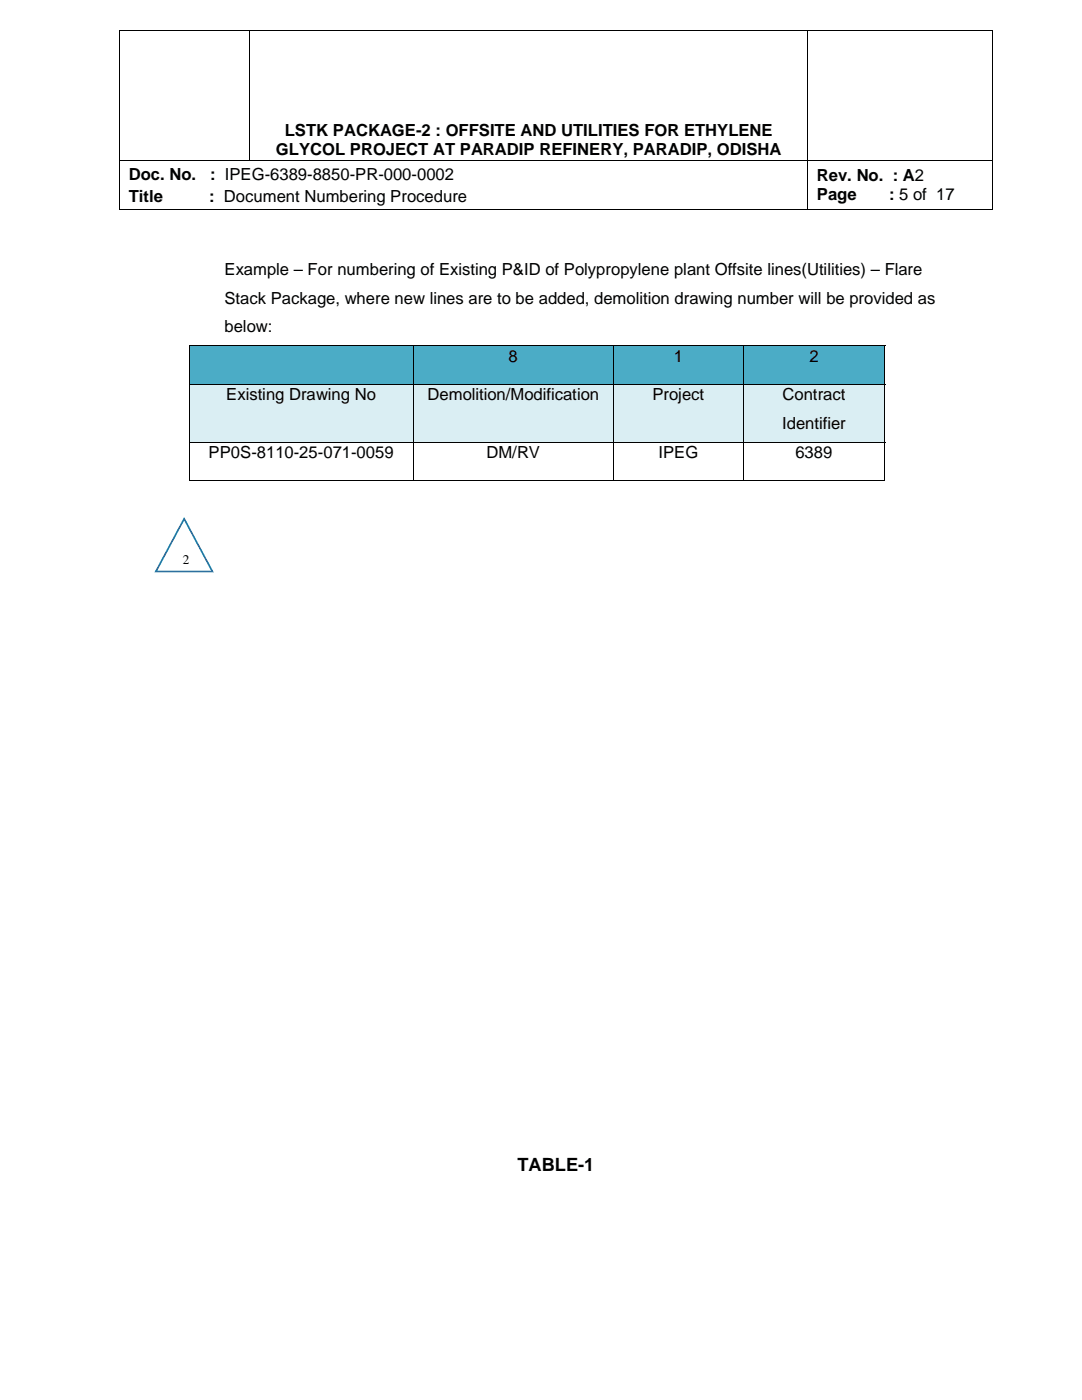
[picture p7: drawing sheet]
<svg xmlns="http://www.w3.org/2000/svg" width="216mm" height="279mm" viewBox="0 0 216 279" stroke-linecap="round" stroke-linejoin="round" font-family="sans-serif">
<defs><g id="words">
<text font-size="3.6" x="103.2" y="233.7">TABLE-1</text>
<g font-size="3.3">
<text x="56.8" y="27.1">LSTK PACKAGE-2 : OFFSITE AND UTILITIES FOR ETHYLENE</text>
<text x="25.7" y="35.9">Doc. No.</text>
<text x="41.9" y="35.9">: IPEG-6389-8850-PR-000-0002</text>
<text x="55.1" y="30.9">GLYCOL PROJECT AT PARADIP REFINERY, PARADIP, ODISHA</text>
<text x="25.7" y="40.2">Title</text>
<text x="41.8" y="40.2">: Document Numbering Procedure</text>
<text x="163" y="36.1">Rev. No. : A2</text>
<text x="163" y="40">Page</text>
<text x="177.4" y="40">: 5 of 17</text>
<text x="44.8" y="54.9">Example – For numbering of Existing P&amp;ID of Polypropylene plant Offsite lines(Utilities) – Flare</text>
<text x="44.8" y="60.6">Stack Package, where new lines are to be added, demolition drawing number will be provided as</text>
<text x="44.8" y="66.3">below:</text>
<text x="101.5" y="72.2">8</text>
<text x="134.4" y="72.2">1</text>
<text x="161.5" y="72.2">2</text>
<text x="45.1" y="79.8">Existing Drawing No</text>
<text x="85.3" y="79.8">Demolition/Modification</text>
<text x="130.2" y="79.8">Project</text>
<text x="156.1" y="79.8">Contract</text>
<text x="156.1" y="85.6">Identifier</text>
<text x="41.6" y="91.4">PP0S-8110-25-071-0059</text>
<text x="97.1" y="91.4">DM/RV</text>
<text x="131.4" y="91.4">IPEG</text>
<text x="158.7" y="91.4">6389</text>
</g>
<text font-size="2.6" x="36.5" y="112.6">2</text>
</g></defs>
<path d="M23.8 6h.2v.1h-.2zM197.9 6h.2v.1h-.2zM197.9 41.7h.2v.2h-.2z" fill="#000"/>
<path d="M23.8 6.1h174.3M23.9 6.1v25.8M49.8 6.1v25.8M161.2 6.1v25.8M198 6.1v25.8M23.8 32h174.3M23.9 32v9.9M161.2 32v9.9M198 32v9.9M23.8 41.8h137.3M161.3 41.8h36.6" fill="none" stroke="#000" stroke-width=".2"/>
<g fill="#4bacc6">
<path d="M37.8 69.2h44.6v7.4h-44.6z"/>
<path d="M39.5 69.2h41.1v5.7h-41.1z"/>
<path d="M82.5 69.2h39.8v7.4h-39.8z"/>
<path d="M84.2 69.2h36.4v5.7h-36.4z"/>
<path d="M122.5 69.2h25.7v7.4h-25.7z"/>
<path d="M124.2 69.2h22.3v5.7h-22.3z"/>
<path d="M148.4 69.2h28.1v7.4h-28.1z"/>
<path d="M150.1 69.2h24.7v5.7h-24.7z"/>
</g>
<path d="M37.7 69h.1v.1h-.1zM176.5 69h.1v.1h-.1z" fill="#000"/>
<path d="M37.7 69h138.9M37.8 69.1v7.5M82.4 69.1v7.5M122.4 69.1v7.5M148.3 69.1v7.5M176.6 69.1v7.5" fill="none" stroke="#000" stroke-width=".2"/>
<g fill="#daeef3">
<path d="M37.8 76.7h44.6v11.5h-44.6z"/>
<path d="M39.5 76.7h41.1v5.8h-41.1z"/>
<path d="M82.5 76.7h39.8v11.5h-39.8z"/>
<path d="M84.2 76.7h36.4v5.8h-36.4z"/>
<path d="M122.5 76.7h25.7v11.5h-25.7z"/>
<path d="M124.2 76.7h22.3v5.8h-22.3z"/>
<path d="M148.4 76.7h28.1v11.5h-28.1z"/>
<path d="M150.1 76.7h24.7v5.8h-24.7z"/>
<path d="M150.1 82.5h24.7v5.7h-24.7z"/>
</g>
<g fill="none" stroke="#000" stroke-width=".2">
<path d="M37.7 76.7h138.9M37.8 76.7v11.5M82.4 76.7v11.5M122.4 76.7v11.5M148.3 76.7v11.5M176.6 76.7v11.5M37.7 88.3h138.9M37.7 95.9h44.7M37.8 88.3v7.6M82.4 88.3v7.6M82.5 95.9h39.8M122.4 88.3v7.6"/>
<path d="M122.5 95.9h25.7M148.3 88.3v7.6M148.4 95.9h28.1M176.6 88.3v7.6"/>
</g>
<path d="M176.5 95.8h.1v.1h-.1z" fill="#000"/>
<path d="M36.7 103.5l5.7 10.6h-11.3z" fill="#fff"/>
<path d="M36.7 103.2l6 11h-11.9zM36.6 103.6h.3l-5.7 10.6-.1-.3h11.3l-.2 .3z" fill="#0070c0"/>
<use href="#words"/>
</svg>
